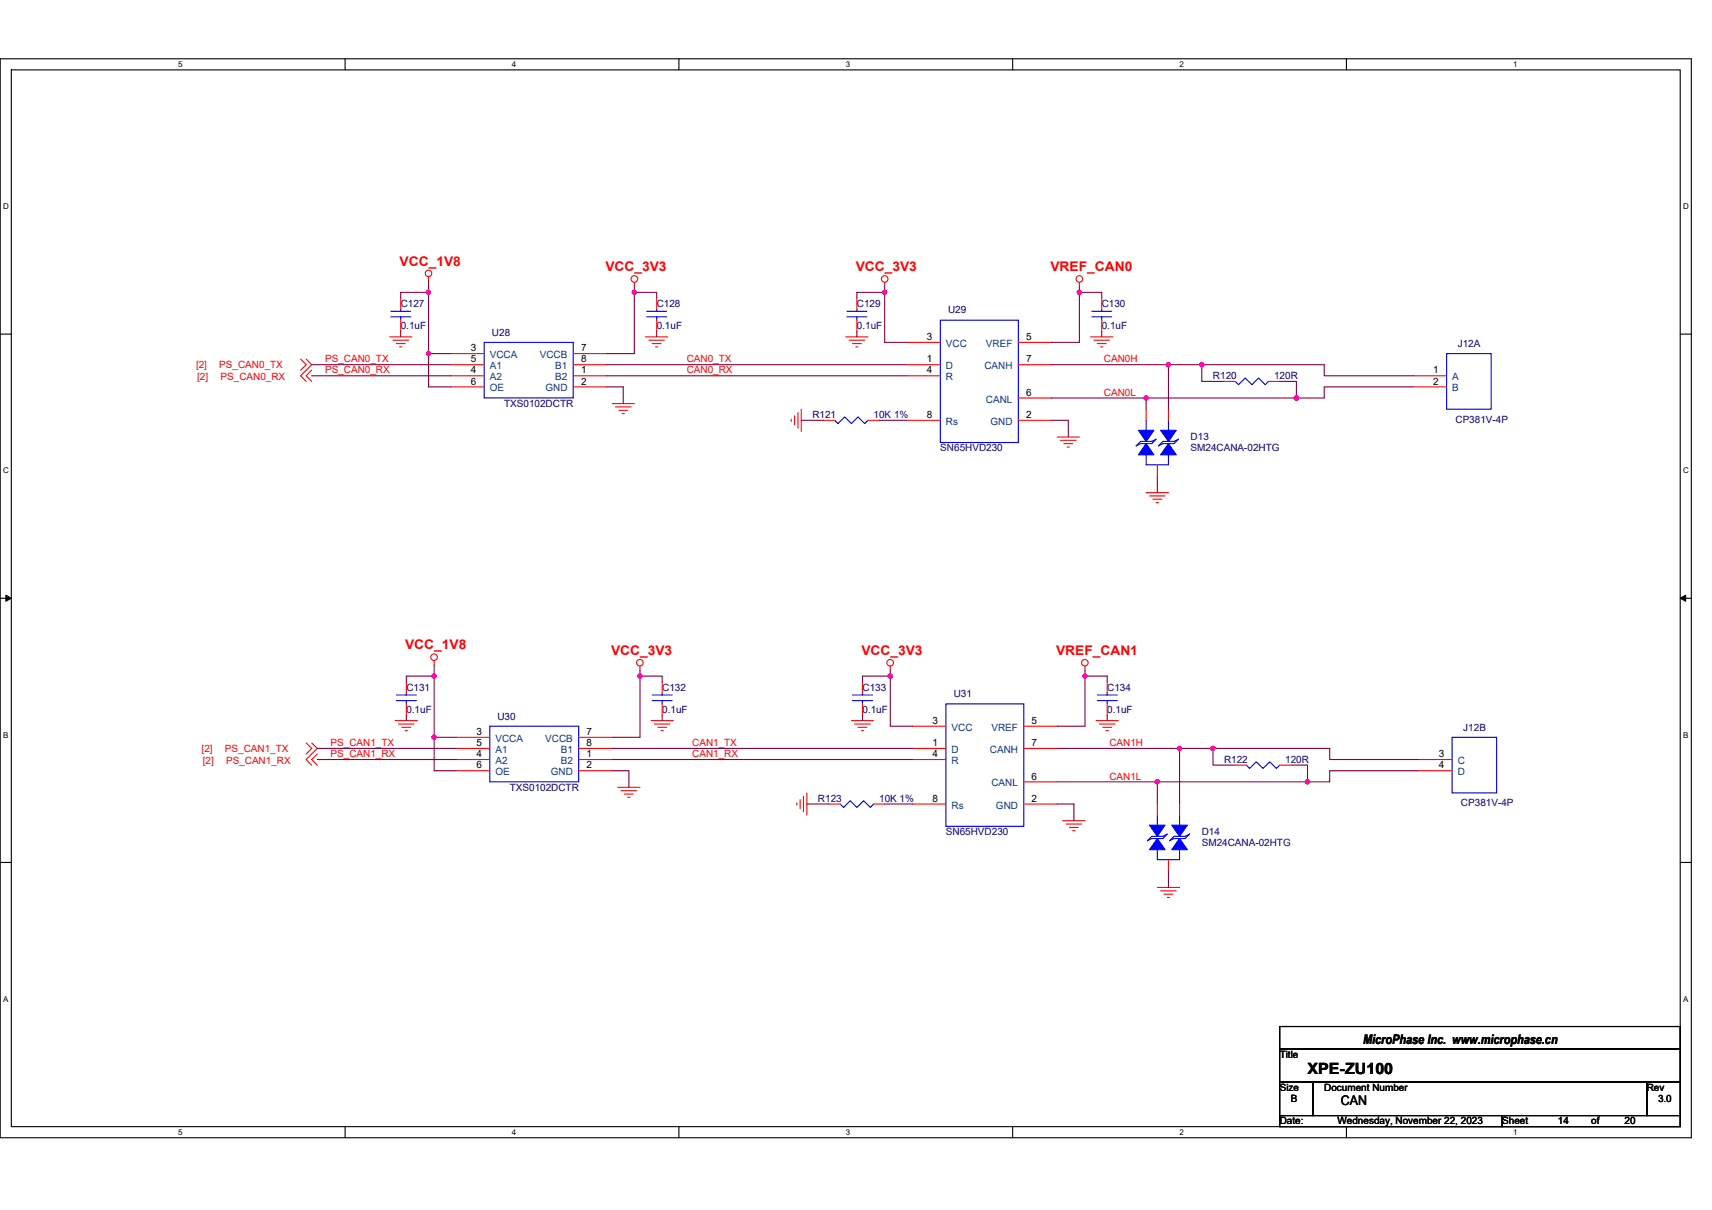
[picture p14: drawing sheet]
<svg xmlns="http://www.w3.org/2000/svg" width="297mm" height="210mm" viewBox="0 0 297 210" stroke-linecap="round" stroke-linejoin="round" font-family="sans-serif">
<defs><g id="words">
<text font-size="2.7" x="226.9" y="186.4">XPE-ZU100</text>
<g font-size="2.3" fill="#f00">
<text x="69.3" y="46.1">VCC_1V8</text>
<text x="105" y="47.1">VCC_3V3</text>
<text x="148.5" y="47.1">VCC_3V3</text>
<text x="182.3" y="47.1">VREF_CAN0</text>
<text x="70.3" y="112.7">VCC_1V8</text>
<text x="106" y="113.7">VCC_3V3</text>
<text x="149.5" y="113.7">VCC_3V3</text>
<text x="183.2" y="113.7">VREF_CAN1</text>
</g>
<g font-size="2.3">
<text x="236.5" y="181.1">MicroPhase Inc. www.microphase.cn</text>
<text x="232.6" y="191.8">CAN</text>
</g>
<g font-size="1.7" fill="#000080">
<text x="69.5" y="53.3">C127</text>
<text x="113.9" y="53.3">C128</text>
<text x="148.7" y="53.3">C129</text>
<text x="191.2" y="53.3">C130</text>
<text x="69.5" y="57.1">0.1uF</text>
<text x="85.4" y="58.3">U28</text>
<text x="113.9" y="57.1">0.1uF</text>
<text x="148.7" y="57.1">0.1uF</text>
<text x="164.5" y="54.4">U29</text>
<text x="191.2" y="57.1">0.1uF</text>
<text x="210.5" y="65.8">R120</text>
<text x="221.1" y="65.8">120R</text>
<text x="252.9" y="60.2">J12A</text>
<text x="87.5" y="70.6">TXS0102DCTR</text>
<text x="140.9" y="72.6">R121</text>
<text x="151.6" y="72.6">10K 1%</text>
<text x="206.6" y="76.4">D13</text>
<text x="252.5" y="73.3">CP381V-4P</text>
<text x="163.1" y="78.3">SN65HVD230</text>
<text x="206.6" y="78.3">SM24CANA-02HTG</text>
<text x="70.5" y="119.8">C131</text>
<text x="114.9" y="119.8">C132</text>
<text x="149.6" y="119.8">C133</text>
<text x="192.1" y="119.8">C134</text>
<text x="70.5" y="123.7">0.1uF</text>
<text x="86.3" y="124.9">U30</text>
<text x="114.9" y="123.7">0.1uF</text>
<text x="149.6" y="123.7">0.1uF</text>
<text x="165.5" y="121">U31</text>
<text x="192.1" y="123.7">0.1uF</text>
<text x="253.9" y="126.8">J12B</text>
<text x="88.5" y="137.2">TXS0102DCTR</text>
<text x="212.4" y="132.4">R122</text>
<text x="223" y="132.4">120R</text>
<text x="141.9" y="139.1">R123</text>
<text x="152.5" y="139.1">10K 1%</text>
<text x="253.5" y="139.9">CP381V-4P</text>
<text x="164.1" y="144.9">SN65HVD230</text>
<text x="208.5" y="144.9">D14</text>
<text x="208.5" y="146.9">SM24CANA-02HTG</text>
</g>
<g font-size="1.7">
<text x="160.8" y="59">3</text>
<text x="178" y="59">5</text>
<text x="81.7" y="61">3</text>
<text x="81.7" y="64.8">4</text>
<text x="81.7" y="62.9">5</text>
<text x="100.8" y="61">7</text>
<text x="100.8" y="64.8">1</text>
<text x="100.8" y="62.9">8</text>
<text x="160.8" y="62.9">1</text>
<text x="160.8" y="64.8">4</text>
<text x="178" y="62.9">7</text>
<text x="248.7" y="64.8">1</text>
<text x="81.7" y="66.7">6</text>
<text x="100.8" y="66.7">2</text>
<text x="178" y="68.7">6</text>
<text x="248.7" y="66.7">2</text>
<text x="160.8" y="72.5">8</text>
<text x="178" y="72.5">2</text>
<text x="161.8" y="125.6">3</text>
<text x="179" y="125.6">5</text>
<text x="82.7" y="127.6">3</text>
<text x="82.7" y="131.4">4</text>
<text x="82.7" y="129.5">5</text>
<text x="101.8" y="127.6">7</text>
<text x="101.8" y="131.4">1</text>
<text x="101.8" y="129.5">8</text>
<text x="161.8" y="129.5">1</text>
<text x="161.8" y="131.4">4</text>
<text x="179" y="129.5">7</text>
<text x="249.6" y="131.4">3</text>
<text x="82.7" y="133.4">6</text>
<text x="101.8" y="133.4">2</text>
<text x="179" y="135.3">6</text>
<text x="249.6" y="133.4">4</text>
<text x="161.8" y="139.1">8</text>
<text x="179" y="139.1">2</text>
<text x="222" y="183.6">Title</text>
<text x="222" y="189.3">Size</text>
<text x="224" y="191.3">B</text>
<text x="229.8" y="189.3">Document Number</text>
<text x="285.7" y="189.3">Rev</text>
<text x="287.7" y="191.3">3.0</text>
<text x="222" y="195.1">Date:</text>
<text x="232.1" y="195.1">Wednesday, November 22, 2023</text>
<text x="260.6" y="195.1">Sheet</text>
<text x="270.3" y="195.1">14</text>
<text x="276.1" y="195.1">of</text>
<text x="281.9" y="195.1">20</text>
</g>
<g font-size="1.7" fill="#f00">
<text x="34" y="63.9">[2]</text>
<text x="34.2" y="66">[2]</text>
<text x="38.1" y="63.9">PS_CAN0_TX</text>
<text x="38.3" y="66">PS_CAN0_RX</text>
<text x="56.4" y="62.8">PS_CAN0_TX</text>
<text x="56.4" y="64.7">PS_CAN0_RX</text>
<text x="119.1" y="62.8">CAN0_TX</text>
<text x="119.1" y="64.7">CAN0_RX</text>
<text x="191.5" y="62.9">CAN0H</text>
<text x="191.5" y="68.7">CAN0L</text>
<text x="35" y="130.5">[2]</text>
<text x="39" y="130.5">PS_CAN1_TX</text>
<text x="57.4" y="129.4">PS_CAN1_TX</text>
<text x="57.4" y="131.3">PS_CAN1_RX</text>
<text x="120.1" y="131.3">CAN1_RX</text>
<text x="120.1" y="129.4">CAN1_TX</text>
<text x="192.5" y="129.5">CAN1H</text>
<text x="35.2" y="132.6">[2]</text>
<text x="39.2" y="132.6">PS_CAN1_RX</text>
<text x="192.5" y="135.3">CAN1L</text>
</g>
<g font-size="1.7" fill="#004080">
<text x="85" y="62.1">VCCA</text>
<text x="85" y="66">A2</text>
<text x="85" y="64.1">A1</text>
<text x="93.7" y="62.1">VCCB</text>
<text x="96.3" y="66">B2</text>
<text x="96.3" y="64.1">B1</text>
<text x="164.1" y="64.1">D</text>
<text x="164.1" y="60.2">VCC</text>
<text x="164.1" y="66">R</text>
<text x="170.8" y="64.1">CANH</text>
<text x="171.1" y="60.2">VREF</text>
<text x="252" y="66">A</text>
<text x="85" y="67.9">OE</text>
<text x="94.6" y="67.9">GND</text>
<text x="171.1" y="69.8">CANL</text>
<text x="252" y="67.9">B</text>
<text x="164.1" y="73.7">Rs</text>
<text x="171.8" y="73.7">GND</text>
<text x="86" y="128.7">VCCA</text>
<text x="86" y="130.7">A1</text>
<text x="94.6" y="128.7">VCCB</text>
<text x="97.3" y="130.7">B1</text>
<text x="165.1" y="130.7">D</text>
<text x="165.1" y="126.8">VCC</text>
<text x="171.7" y="130.7">CANH</text>
<text x="172" y="126.8">VREF</text>
<text x="86" y="132.6">A2</text>
<text x="86" y="134.5">OE</text>
<text x="95.6" y="134.5">GND</text>
<text x="97.3" y="132.6">B2</text>
<text x="165.1" y="132.6">R</text>
<text x="172" y="136.5">CANL</text>
<text x="252.9" y="132.6">C</text>
<text x="252.9" y="134.5">D</text>
<text x="165.1" y="140.3">Rs</text>
<text x="172.8" y="140.3">GND</text>
</g>
<g font-size="1.4">
<text x="30.9" y="11.7">5</text>
<text x="88.8" y="11.7">4</text>
<text x="146.7" y="11.7">3</text>
<text x="204.7" y="11.7">2</text>
<text x="262.6" y="11.7">1</text>
<text x=".5" y="36.3">D</text>
<text x="292" y="36.3">D</text>
<text x=".5" y="82.1">C</text>
<text x="292" y="82.1">C</text>
<text x=".5" y="128">B</text>
<text x="292" y="128">B</text>
<text x=".5" y="173.8">A</text>
<text x="292" y="173.8">A</text>
<text x="30.9" y="197">5</text>
<text x="88.8" y="197">4</text>
<text x="146.7" y="197">3</text>
<text x="204.7" y="197">2</text>
<text x="262.6" y="197">1</text>
</g>
</g></defs>
<path d="M0 10.2h293.5v187.2h-293.5zM2 12.1h289.5v183.4h-289.5z" fill="none" stroke="#000" stroke-width=".19"/>
<g fill="#fff">
<path d="M30.9 10.4h.8v1.6h-.8z"/>
<path d="M30.9 195.7h.8v1.6h-.8z"/>
</g>
<path d="M59.9 10.2v1.9M59.9 195.5v1.9" fill="none" stroke="#000" stroke-width=".19"/>
<g fill="#fff">
<path d="M88.8 10.4h.8v1.6h-.8z"/>
<path d="M88.8 195.7h.8v1.6h-.8z"/>
</g>
<path d="M117.8 10.2v1.9M117.8 195.5v1.9" fill="none" stroke="#000" stroke-width=".19"/>
<g fill="#fff">
<path d="M146.7 10.4h.8v1.6h-.8z"/>
<path d="M146.7 195.7h.8v1.6h-.8z"/>
</g>
<path d="M175.7 10.2v1.9M175.7 195.5v1.9" fill="none" stroke="#000" stroke-width=".19"/>
<g fill="#fff">
<path d="M204.7 10.4h.7v1.6h-.7z"/>
<path d="M204.7 195.7h.7v1.6h-.7z"/>
</g>
<path d="M233.6 10.2v1.9M233.6 195.5v1.9" fill="none" stroke="#000" stroke-width=".19"/>
<g fill="#fff">
<path d="M262.6 10.4h.7v1.6h-.7z"/>
<path d="M262.6 195.7h.7v1.6h-.7z"/>
<path d="M.5 35.1h1v1.5h-1z"/>
<path d="M292 35.1h1v1.5h-1z"/>
<path d="M.5 80.9h1v1.5h-1z"/>
<path d="M292 80.9h1v1.5h-1z"/>
</g>
<path d="M0 58h2M291.5 58h2" fill="none" stroke="#000" stroke-width=".19"/>
<g fill="#fff">
<path d="M.5 126.7h.9v1.6h-.9z"/>
<path d="M292 126.7h.9v1.6h-.9z"/>
</g>
<path d="M0 103.8h2M291.5 103.8h2" fill="none" stroke="#000" stroke-width=".19"/>
<path d="M1 103.3l1 .5-1 .6zM291.5 103.8l1-.5v1.1z" fill="#000" stroke="#000" stroke-width=".17"/>
<g fill="#fff">
<path d="M.5 172.6h.9v1.5h-.9z"/>
<path d="M292 172.6h.9v1.5h-.9z"/>
</g>
<path d="M0 149.7h2M291.5 149.7h2M222 178.1h69.5v3.9h-69.5zM222 182h69.5v5.8h-69.5zM222 187.8h5.8v5.8h-5.8zM222 193.6h38.6v1.9h-38.6zM227.8 187.8h57.9v5.8h-57.9zM260.6 193.6h30.9v1.9h-30.9zM285.7 187.8h5.8v5.8h-5.8z" fill="none" stroke="#000" stroke-width=".19"/>
<g fill="none" stroke="#f00" stroke-width=".19">
<path d="M67.6 58.5h3.9M68.2 59h2.7M68.8 59.6h1.5M69.5 51.7v1.9M69.5 55.6v1.9M74.4 48v.8M110.1 49v.8M112 58.5h3.9M112.6 59h2.7M113.2 59.6h1.5M113.9 51.7v1.9M113.9 55.6v1.9"/>
<path d="M146.7 58.5h3.9M147.3 59h2.7M147.9 59.6h1.6M148.7 51.7v1.9M148.7 55.6v1.9M153.5 49v.8M157.4 59.4h5.7M176.7 59.4h5.8M187.3 49v.8M189.2 58.5h3.9M189.8 59h2.7M190.4 59.6h1.5"/>
<path d="M191.2 51.7v1.9M191.2 55.6v1.9M52.2 62.3l.9 1-.9 .9M53.1 62.3l1 1-1.9 1.9 .9 1M54.1 64.2l-1 1 1 1M69.3 60.2h.4M78.2 61.4h5.8M78.2 65.2h5.8M78.2 63.3h5.8M78.2 67.1h5.8M99.5 65.2h5.7M99.5 67.1h5.7"/>
<path d="M99.5 61.4h5.7M99.5 63.3h5.7M106.2 70h3.9M106.8 70.6h2.7M107.4 71.2h1.5M107.9 71.8h.4M113.7 60.2h.4M137.3 72.7v.4M137.9 72.2v1.5M138.4 71.6v2.7M139 71v3.9M142.9 72.9h1.9"/>
<path d="M148.5 60.2h.4M150.6 72.9h1.9M157.4 63.3h5.7M157.4 65.2h5.7M157.4 72.9h5.7M176.7 72.9h5.8M176.7 69.1h5.8M176.7 63.3h5.8M183.4 75.8h3.9M184 76.4h2.7M184.6 77h1.5M185.2 77.6h.3"/>
<path d="M190.9 60.2h.4M198.9 71v1.9M202.7 71v1.9M212.4 66.2h1.9M220.1 66.2h1.9M245.2 65.2h5.8M245.2 67.1h5.8M198.9 85.5h3.8M199.5 86.1h2.6M200 86.6h1.6M200.6 87.2h.4M200.8 80.7v1.9"/>
<path d="M70.5 118.3v1.9M75.3 114.6v.8M111 115.6v.8M114.9 118.3v1.9M149.6 118.3v1.9M154.5 115.6v.8M188.3 115.6v.8M192.1 118.3v1.9M53.1 128.9l1 1-1 1M54.1 128.9l1 1-2 1.9 1 1M55.1 130.9l-1 .9 1 1M68.6 125.1h3.8"/>
<path d="M69.1 125.6h2.7M69.7 126.2h1.6M70.3 126.8h.4M70.5 122.2v1.9M79.2 128h5.8M79.2 131.8h5.8M79.2 129.9h5.8M79.2 133.8h5.8M100.4 131.8h5.8M100.4 133.8h5.8M100.4 128h5.8M100.4 129.9h5.8"/>
<path d="M107.2 136.6h3.8M107.8 137.2h2.6M108.3 137.8h1.6M108.9 138.4h.4M113 125.1h3.8M113.5 125.6h2.7M114.1 126.2h1.6M114.7 126.8h.4M114.9 122.2v1.9M138.3 139.3v.4M138.8 138.8v1.5M139.4 138.2v2.7"/>
<path d="M140 137.6v3.9M143.8 139.5h2M147.7 125.1h3.9M148.3 125.6h2.7M148.9 126.2h1.5M149.5 126.8h.3M149.6 122.2v1.9M151.6 139.5h1.9M158.3 129.9h5.8M158.3 126h5.8M158.3 131.8h5.8M158.3 139.5h5.8"/>
<path d="M177.6 139.5h5.8M177.6 126h5.8M177.6 135.7h5.8M177.6 129.9h5.8M190.2 125.1h3.8M190.8 125.6h2.7M191.3 126.2h1.6M191.9 126.8h.4M192.1 122.2v1.9M200.8 139.5v2M204.7 139.5v2M214.3 132.8h1.9"/>
<path d="M222 132.8h2M246.2 131.8h5.7M246.2 133.8h5.7M184.4 142.4h3.9M185 143h2.7M185.5 143.6h1.6M186.1 144.2h.4M200.8 154h3.9M201.4 154.6h2.7M201.9 155.2h1.6M202.5 155.7h.4M202.7 149.2v1.9"/>
<circle cx="74.3" cy="47.4" r=".57"/>
<circle cx="110.1" cy="48.4" r=".57"/>
<circle cx="153.5" cy="48.4" r=".57"/>
<circle cx="187.3" cy="48.4" r=".57"/>
<circle cx="75.3" cy="114" r=".57"/>
<circle cx="111" cy="115" r=".57"/>
<circle cx="154.5" cy="115" r=".57"/>
<circle cx="188.2" cy="115" r=".57"/>
</g>
<g fill="none" stroke="#00f" stroke-width=".19">
<path d="M67.8 55h3.5M67.8 54h3.5M69.5 53.6v.4M69.5 55v.6M84 59.4h15.5v9.7h-15.5zM112.2 55h3.5M112.2 54h3.5M113.9 53.6v.4M113.9 55v.6M146.9 55h3.5M146.9 54h3.5M148.7 53.6v.4"/>
<path d="M148.7 55v.6M163.1 55.6h13.6v21.2h-13.6zM189.4 55h3.5M189.4 54h3.5M191.2 53.6v.4M191.2 55v.6M144.8 72.9l.6 .6 1.2-1.2 1.1 1.2 1.2-1.2 1.1 1.2 .6-.6M197.1 77.4l.8-.8h1.9l.8-.4-.8 .8h-1.9zM198.9 72.9v2M198.9 78.7v2h3.8v-2M201.8 76.6h1.9l.8-.4-.8 .8h-1.9l-.8 .4zM202.7 72.9v2"/>
<path d="M214.3 66.2l.6 .6 1.1-1.2 1.2 1.2 1.2-1.2 1.1 1.2 .6-.6M251 61.4h7.7v9.6h-7.7zM68.8 121.6h3.4M68.8 120.6h3.4M70.5 120.2v.4M70.5 121.6v.6M85 126h15.4v9.7h-15.4zM113.2 121.6h3.4M113.2 120.6h3.4M114.9 120.2v.4M114.9 121.6v.6M145.8 139.5l.6 .6 1.1-1.1 1.2 1.1 1.1-1.1 1.2 1.1 .6-.6"/>
<path d="M147.9 121.6h3.5M147.9 120.6h3.5M149.6 120.2v.4M149.6 121.6v.6M164.1 122.2h13.5v21.2h-13.5zM190.4 121.6h3.4M190.4 120.6h3.4M192.1 120.2v.4M192.1 121.6v.6M216.2 132.8l.6 .6 1.2-1.2 1.1 1.2 1.2-1.2 1.1 1.2 .6-.6M251.9 128h7.8v9.6h-7.8zM199.1 145.9l.7-.8h2l.7-.4-.7 .8h-2z"/>
<path d="M200.8 141.5v1.9M200.8 147.3v1.9h3.9v-1.9M202.9 145.9l.8-.8h1.9l.8-.4-.8 .8h-1.9zM204.7 141.5v1.9"/>
</g>
<g fill="#00f" stroke="#00f" stroke-width=".19">
<path d="M197.5 74.7h2.7l-1.3 1.9z" fill-rule="evenodd"/>
<path d="M198.9 77l1.3 1.9h-2.7z" fill-rule="evenodd"/>
<path d="M201.4 74.7h2.7l-1.4 1.9z" fill-rule="evenodd"/>
<path d="M202.7 77l1.4 1.9h-2.7z" fill-rule="evenodd"/>
<path d="M199.5 143.2h2.6l-1.3 1.9z" fill-rule="evenodd"/>
<path d="M200.8 145.5l1.3 1.9h-2.6z" fill-rule="evenodd"/>
<path d="M203.3 143.2h2.7l-1.3 1.9z" fill-rule="evenodd"/>
<path d="M204.7 145.5l1.3 1.9h-2.7z" fill-rule="evenodd"/>
</g>
<g fill="none" stroke="#800040" stroke-width=".19">
<path d="M69.5 57.5v1M74.4 48.8v1.9M74.4 50.7v10.7M74.4 50.7h-4.9v1M110.1 50.7v10.7h-4.9M110.1 49.8v.9M110.1 50.7h3.8v1M113.9 57.5v1M148.7 57.5v1M153.5 50.7h-4.8v1M153.5 50.7v8.7h3.9M153.5 49.8v.9"/>
<path d="M187.3 50.7h3.9v1M187.3 50.7v8.7h-4.8M187.3 49.8v.9M191.2 57.5v1M54.1 63.3h24.1M54.1 65.2h24.1M74.4 61.4h3.8M74.4 61.4v5.7h3.8M105.2 63.3h52.2M105.2 65.2h52.2M105.2 67.1h2.9v2.9M139 72.9h3.9"/>
<path d="M152.5 72.9h4.9M182.5 72.9h2.9v2.9M182.5 63.3h20.2M182.5 69.1h16.4M208.5 63.3v2.9h3.9M208.5 63.3h21.3v1.9h15.4M208.5 63.3h-5.8v7.7M222 66.2h2.9v2.9M224.9 69.1h-26v1.9M245.2 67.1h-15.4v2h-4.9M200.8 82.6v2.9M75.3 117.3h-4.8v1"/>
<path d="M75.3 115.4v1.9M75.3 117.3v10.7M111 117.3v10.7h-4.8M111 116.4v.9M111 117.3h3.9v1M154.5 117.3v8.7h3.8M154.5 116.4v.9M154.5 117.3h-4.9v1M188.3 117.3h3.8v1M188.3 117.3v8.7h-4.9M188.3 116.4v.9M55.1 131.8h24.1"/>
<path d="M55.1 129.9h24.1M70.5 124.1v1M75.3 128h3.9M75.3 128v5.8h3.9M106.2 129.9h52.1M106.2 131.8h52.1M106.2 133.8h2.9v2.8M114.9 124.1v1M140 139.5h3.8M149.6 124.1v1M153.5 139.5h4.8M183.4 139.5h2.9v2.9"/>
<path d="M183.4 129.9h21.3M183.4 135.7h17.4M192.1 124.1v1M200.8 135.7v3.8M200.8 135.7h26.1M204.7 129.9h5.8M204.7 129.9v9.6M210.5 129.9v2.9h3.8M210.5 129.9h20.2v1.9h15.5M224 132.8h2.9v2.9M246.2 133.8h-15.5v1.9h-3.8M202.7 151.1v2.9"/>
</g>
<g fill="#f0f" stroke="#f0f" stroke-width=".19">
<circle cx="110" cy="50.7" r=".38"/>
<circle cx="74.3" cy="61.3" r=".38"/>
<circle cx="74.3" cy="50.7" r=".38"/>
<circle cx="153.5" cy="50.7" r=".38"/>
<circle cx="202.7" cy="63.3" r=".38"/>
<circle cx="187.3" cy="50.7" r=".38"/>
<circle cx="75.3" cy="127.9" r=".38"/>
<circle cx="75.3" cy="117.3" r=".38"/>
<circle cx="154.5" cy="117.3" r=".38"/>
<circle cx="204.6" cy="129.9" r=".38"/>
<circle cx="188.2" cy="117.3" r=".38"/>
<circle cx="111" cy="117.3" r=".38"/>
<circle cx="208.5" cy="63.3" r=".38"/>
<circle cx="210.4" cy="129.9" r=".38"/>
<circle cx="198.9" cy="69.1" r=".38"/>
<circle cx="224.9" cy="69.1" r=".38"/>
<circle cx="200.8" cy="135.7" r=".38"/>
<circle cx="226.8" cy="135.7" r=".38"/>
</g>
<use href="#words"/>
</svg>
